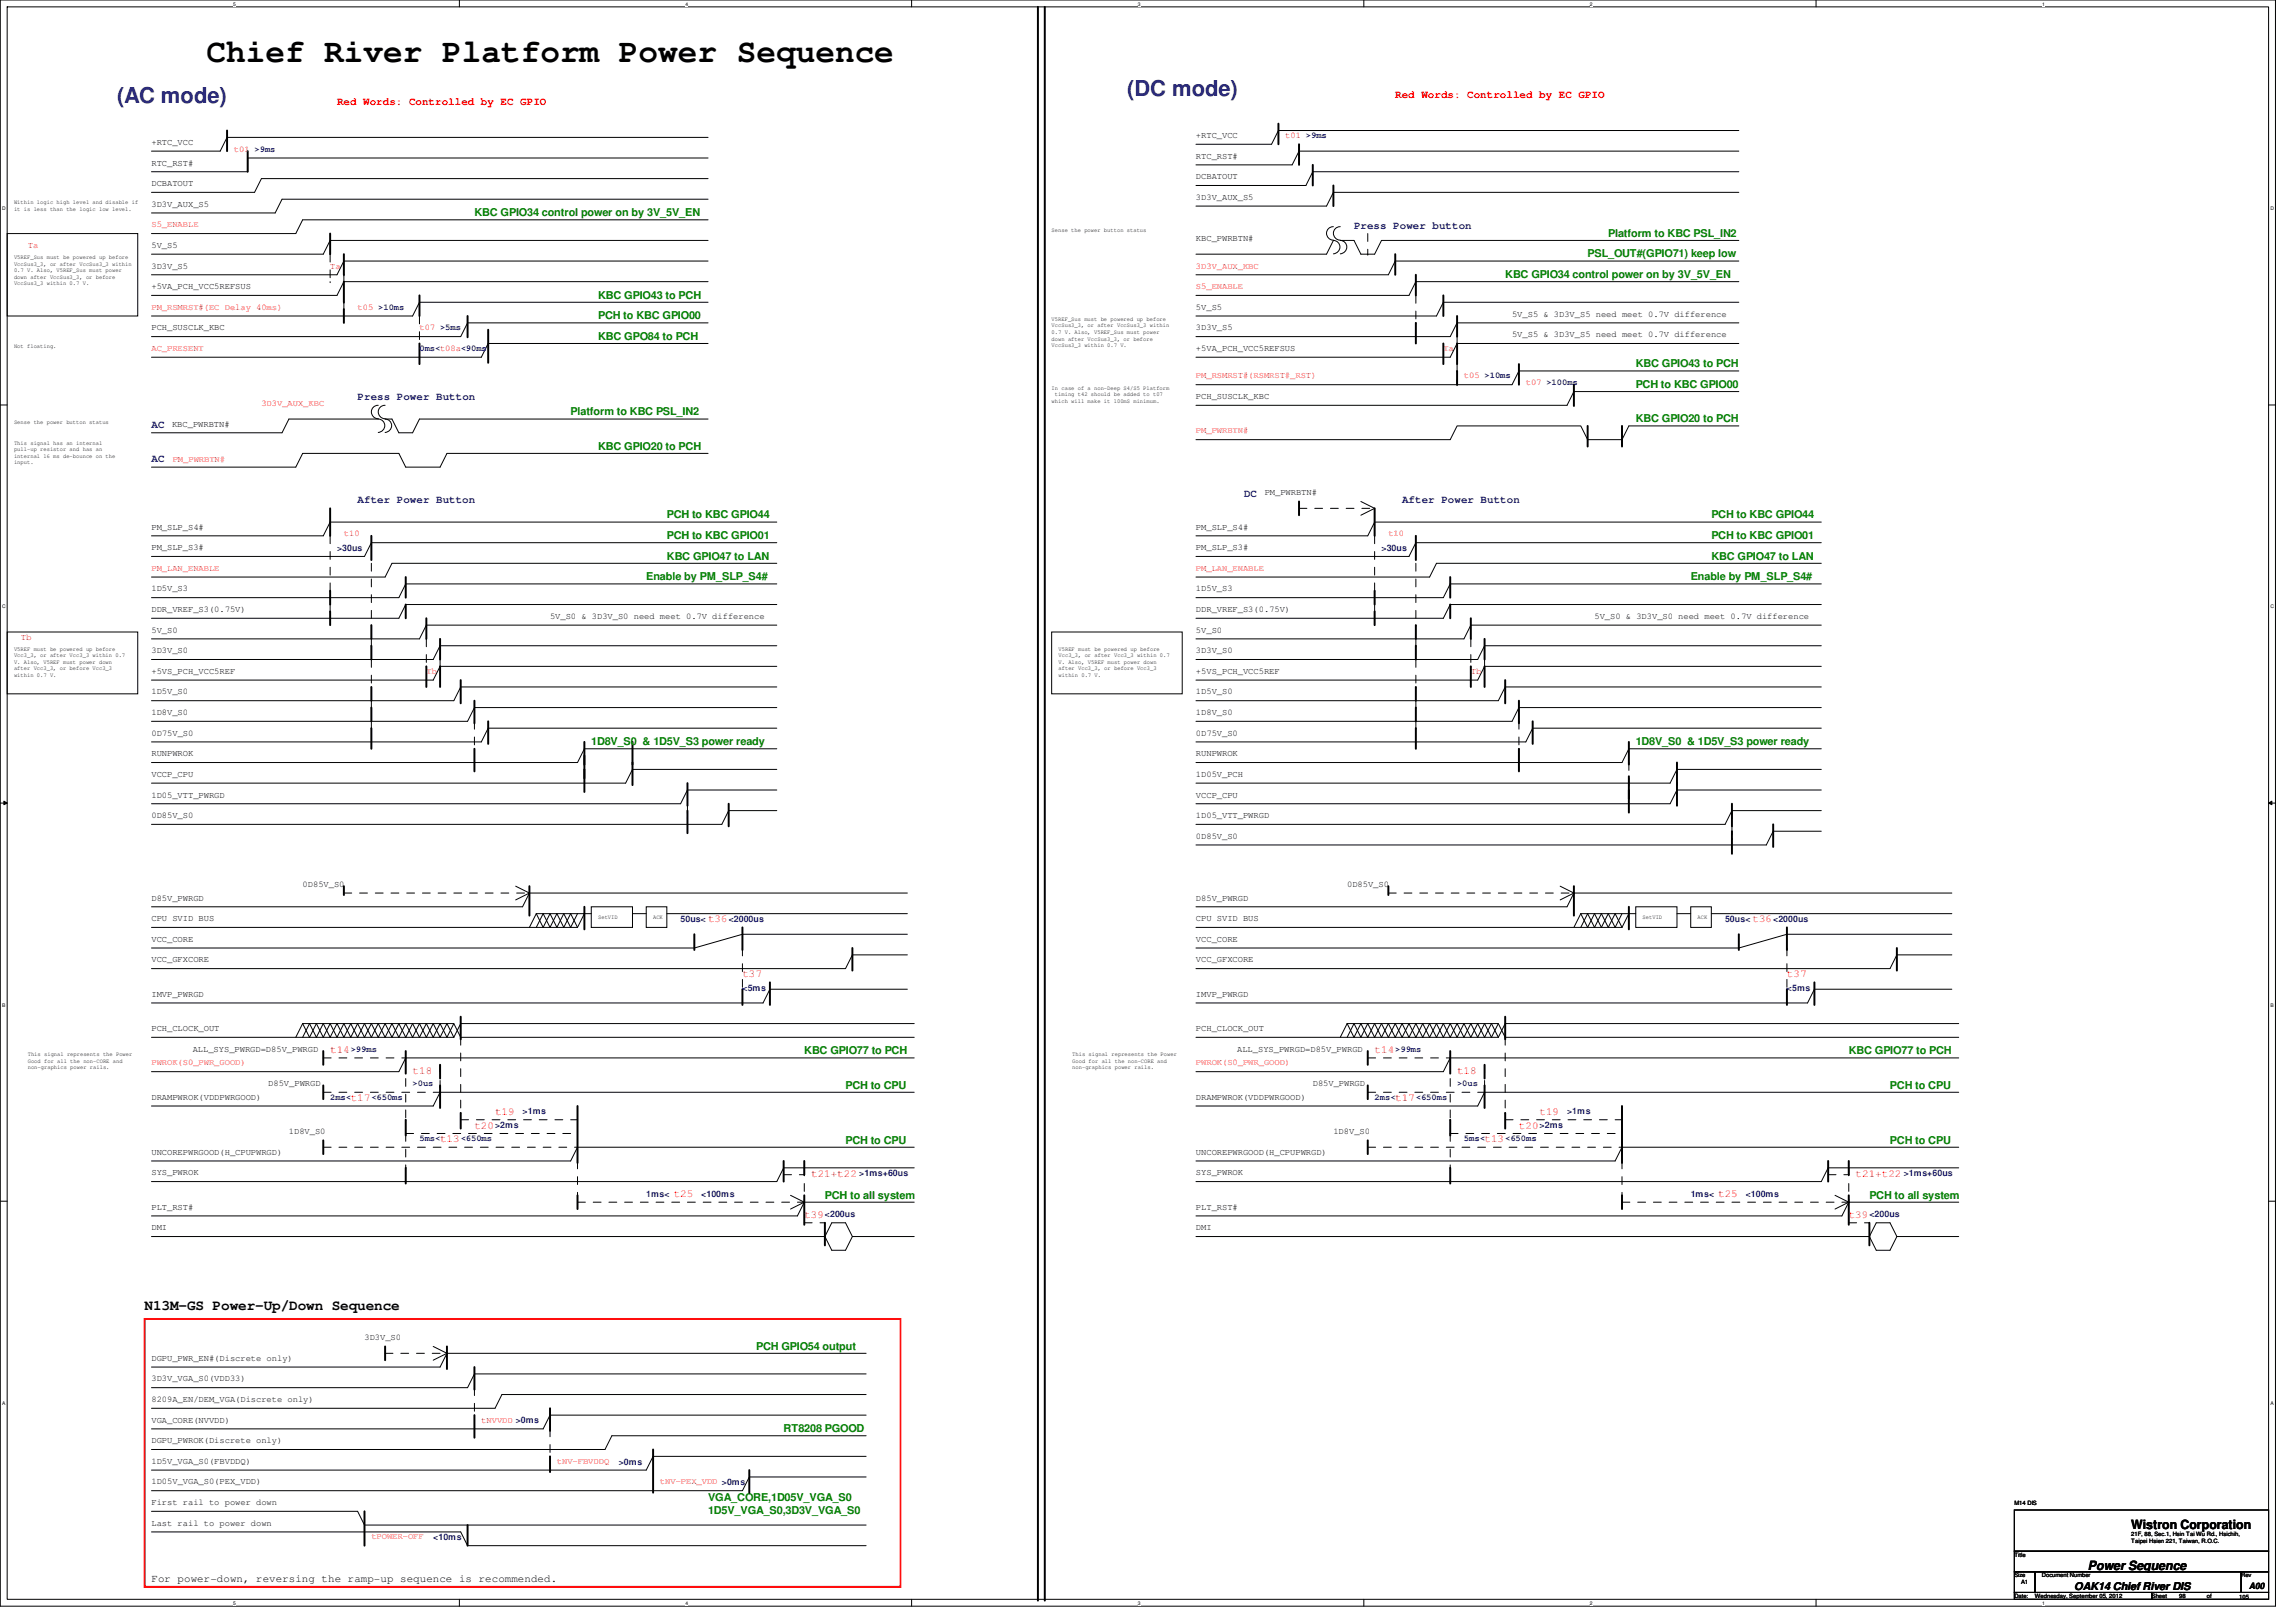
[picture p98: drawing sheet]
<svg xmlns="http://www.w3.org/2000/svg" width="297mm" height="210mm" viewBox="0 0 297 210" stroke-linecap="round" stroke-linejoin="round" font-family="sans-serif">
<defs><g id="words">
<text font-size="4.2" x="26.7" y="8">Chief River Platform Power Sequence</text>
<g font-size="2.8" fill="#00f">
<text x="15.2" y="13.3">(AC mode)</text>
<text x="145.8" y="12.4">(DC mode)</text>
</g>
<text font-size="1.9" x="18.7" y="169.6">N13M-GS Power-Up/Down Sequence</text>
<g font-size="1.7">
<text x="275.7" y="197.8">Wistron Corporation</text>
<text x="270.1" y="203.2">Power Sequence</text>
</g>
<g font-size="1.4" fill="#f00">
<text x="43.6" y="13.6">Red Words: Controlled by EC GPIO</text>
<text x="180.5" y="12.7">Red Words: Controlled by EC GPIO</text>
<text x="91.6" y="119.4">t36</text>
<text x="226.7" y="119.4">t36</text>
<text x="96.1" y="126.5">t37</text>
<text x="231.2" y="126.5">t37</text>
<text x="42.7" y="136.3">t14</text>
<text x="177.8" y="136.3">t14</text>
<text x="45.4" y="142.5">t17</text>
<text x="53.4" y="138.9">t18</text>
<text x="180.5" y="142.5">t17</text>
<text x="188.5" y="138.9">t18</text>
<text x="56.9" y="147.8">t13</text>
<text x="61.4" y="146">t20</text>
<text x="64" y="144.3">t19</text>
<text x="192.1" y="147.8">t13</text>
<text x="196.5" y="146">t20</text>
<text x="199.2" y="144.3">t19</text>
<text x="87.2" y="154.9">t25</text>
<text x="104.9" y="152.3">t21+t22</text>
<text x="222.3" y="154.9">t25</text>
<text x="240.1" y="152.3">t21+t22</text>
<text x="104.1" y="157.6">t39</text>
<text x="239.2" y="157.6">t39</text>
</g>
<g font-size="1.4" fill="#008000">
<text x="61.4" y="28">KBC GPIO34 control power on by 3V_5V_EN</text>
<text x="194.7" y="36">KBC GPIO34 control power on by 3V_5V_EN</text>
<text x="205.4" y="33.3">PSL_OUT#(GPIO71) keep low</text>
<text x="208.1" y="30.6">Platform to KBC PSL_IN2</text>
<text x="77.4" y="41.3">PCH to KBC GPIO00</text>
<text x="77.4" y="38.7">KBC GPIO43 to PCH</text>
<text x="77.4" y="44">KBC GPO84 to PCH</text>
<text x="211.6" y="47.5">KBC GPIO43 to PCH</text>
<text x="73.8" y="53.8">Platform to KBC PSL_IN2</text>
<text x="211.6" y="50.2">PCH to KBC GPIO00</text>
<text x="77.4" y="58.2">KBC GPIO20 to PCH</text>
<text x="211.6" y="54.7">KBC GPIO20 to PCH</text>
<text x="86.3" y="69.8">PCH to KBC GPIO01</text>
<text x="86.3" y="67.1">PCH to KBC GPIO44</text>
<text x="221.4" y="69.8">PCH to KBC GPIO01</text>
<text x="221.4" y="67.1">PCH to KBC GPIO44</text>
<text x="83.6" y="75.1">Enable by PM_SLP_S4#</text>
<text x="86.3" y="72.4">KBC GPIO47 to LAN</text>
<text x="218.7" y="75.1">Enable by PM_SLP_S4#</text>
<text x="221.4" y="72.4">KBC GPIO47 to LAN</text>
<text x="76.5" y="96.4">1D8V_S0 &amp; 1D5V_S3 power ready</text>
<text x="211.6" y="96.4">1D8V_S0 &amp; 1D5V_S3 power ready</text>
<text x="104.1" y="136.4">KBC GPIO77 to PCH</text>
<text x="239.2" y="136.4">KBC GPIO77 to PCH</text>
<text x="109.4" y="140.9">PCH to CPU</text>
<text x="244.5" y="140.9">PCH to CPU</text>
<text x="109.4" y="148">PCH to CPU</text>
<text x="244.5" y="148">PCH to CPU</text>
<text x="106.7" y="155.1">PCH to all system</text>
<text x="241.8" y="155.1">PCH to all system</text>
<text x="97.8" y="174.7">PCH GPIO54 output</text>
<text x="101.4" y="185.3">RT8208 PGOOD</text>
<text x="91.6" y="194.2">VGA_CORE,1D05V_VGA_S0</text>
<text x="91.6" y="195.9">1D5V_VGA_S0,3D3V_VGA_S0</text>
</g>
<g font-size="1.4" fill="#00f">
<text x="175.2" y="29.6">Press Power button</text>
<text x="46.3" y="51.8">Press Power Button</text>
<text x="19.6" y="59.8">AC</text>
<text x="19.6" y="55.4">AC</text>
<text x="46.3" y="65.2">After Power Button</text>
<text x="160.9" y="64.3">DC</text>
<text x="181.4" y="65.2">After Power Button</text>
</g>
<g font-size="1.4">
<text x="19.6" y="204.7">For power-down, reversing the ramp-up sequence is recommended.</text>
<text x="268.3" y="205.7">OAK14 Chief River DIS</text>
</g>
<g font-size="1.1">
<text x="154.7" y="17.9">+RTC_VCC</text>
<text x="19.6" y="21.4">RTC_RST#</text>
<text x="19.6" y="18.8">+RTC_VCC</text>
<text x="154.7" y="23.2">DCBATOUT</text>
<text x="154.7" y="20.5">RTC_RST#</text>
<text x="19.6" y="26.8">3D3V_AUX_S5</text>
<text x="19.6" y="24.1">DCBATOUT</text>
<text x="154.7" y="25.9">3D3V_AUX_S5</text>
<text x="19.6" y="32.1">5V_S5</text>
<text x="19.6" y="34.8">3D3V_S5</text>
<text x="154.7" y="31.2">KBC_PWRBTN#</text>
<text x="19.6" y="37.4">+5VA_PCH_VCC5REFSUS</text>
<text x="154.7" y="40.1">5V_S5</text>
<text x="195.6" y="41">5V_S5 &amp; 3D3V_S5 need meet 0.7V difference</text>
<text x="19.6" y="42.8">PCH_SUSCLK_KBC</text>
<text x="154.7" y="45.4">+5VA_PCH_VCC5REFSUS</text>
<text x="154.7" y="42.8">3D3V_S5</text>
<text x="195.6" y="43.6">5V_S5 &amp; 3D3V_S5 need meet 0.7V difference</text>
<text x="154.7" y="51.6">PCH_SUSCLK_KBC</text>
<text x="22.3" y="55.2">KBC_PWRBTN#</text>
<text x="163.6" y="64.1">PM_PWRBTN#</text>
<text x="19.6" y="68.5">PM_SLP_S4#</text>
<text x="19.6" y="71.2">PM_SLP_S3#</text>
<text x="154.7" y="68.5">PM_SLP_S4#</text>
<text x="154.7" y="71.2">PM_SLP_S3#</text>
<text x="19.6" y="76.5">1D5V_S3</text>
<text x="154.7" y="76.5">1D5V_S3</text>
<text x="19.6" y="81.9">5V_S0</text>
<text x="19.6" y="79.2">DDR_VREF_S3(0.75V)</text>
<text x="71.2" y="80.1">5V_S0 &amp; 3D3V_S0 need meet 0.7V difference</text>
<text x="154.7" y="81.9">5V_S0</text>
<text x="154.7" y="79.2">DDR_VREF_S3(0.75V)</text>
<text x="206.3" y="80.1">5V_S0 &amp; 3D3V_S0 need meet 0.7V difference</text>
<text x="19.6" y="84.5">3D3V_S0</text>
<text x="19.6" y="89.9">1D5V_S0</text>
<text x="19.6" y="87.2">+5VS_PCH_VCC5REF</text>
<text x="154.7" y="84.5">3D3V_S0</text>
<text x="154.7" y="89.9">1D5V_S0</text>
<text x="154.7" y="87.2">+5VS_PCH_VCC5REF</text>
<text x="19.6" y="92.5">1D8V_S0</text>
<text x="19.6" y="95.2">0D75V_S0</text>
<text x="154.7" y="92.5">1D8V_S0</text>
<text x="154.7" y="95.2">0D75V_S0</text>
<text x="19.6" y="97.9">RUNPWROK</text>
<text x="19.6" y="100.5">VCCP_CPU</text>
<text x="154.7" y="100.5">1D05V_PCH</text>
<text x="154.7" y="97.9">RUNPWROK</text>
<text x="19.6" y="105.9">0D85V_S0</text>
<text x="19.6" y="103.2">1D05_VTT_PWRGD</text>
<text x="154.7" y="105.9">1D05_VTT_PWRGD</text>
<text x="154.7" y="103.2">VCCP_CPU</text>
<text x="154.7" y="108.5">0D85V_S0</text>
<text x="19.6" y="116.5">D85V_PWRGD</text>
<text x="19.6" y="119.2">CPU SVID BUS</text>
<text x="39.2" y="114.8">0D85V_S0</text>
<text x="154.7" y="116.5">D85V_PWRGD</text>
<text x="154.7" y="119.2">CPU SVID BUS</text>
<text x="174.3" y="114.8">0D85V_S0</text>
<text x="19.6" y="121.9">VCC_CORE</text>
<text x="19.6" y="124.5">VCC_GFXCORE</text>
<text x="154.7" y="121.9">VCC_CORE</text>
<text x="154.7" y="124.5">VCC_GFXCORE</text>
<text x="19.6" y="129">IMVP_PWRGD</text>
<text x="154.7" y="129">IMVP_PWRGD</text>
<text x="19.6" y="133.4">PCH_CLOCK_OUT</text>
<text x="24.9" y="136.1">ALL_SYS_PWRGD=D85V_PWRGD</text>
<text x="154.7" y="133.4">PCH_CLOCK_OUT</text>
<text x="160.1" y="136.1">ALL_SYS_PWRGD=D85V_PWRGD</text>
<text x="19.6" y="142.3">DRAMPWROK(VDDPWRGOOD)</text>
<text x="34.7" y="140.5">D85V_PWRGD</text>
<text x="154.7" y="142.3">DRAMPWROK(VDDPWRGOOD)</text>
<text x="169.8" y="140.5">D85V_PWRGD</text>
<text x="19.6" y="149.4">UNCOREPWRGOOD(H_CPUPWRGD)</text>
<text x="37.4" y="146.8">1D8V_S0</text>
<text x="154.7" y="149.4">UNCOREPWRGOOD(H_CPUPWRGD)</text>
<text x="172.5" y="146.8">1D8V_S0</text>
<text x="19.6" y="152.1">SYS_PWROK</text>
<text x="154.7" y="152.1">SYS_PWROK</text>
<text x="19.6" y="159.2">DMI</text>
<text x="19.6" y="156.5">PLT_RST#</text>
<text x="154.7" y="159.2">DMI</text>
<text x="154.7" y="156.5">PLT_RST#</text>
<text x="47.2" y="173.4">3D3V_S0</text>
<text x="19.6" y="176.1">DGPU_PWR_EN#(Discrete only)</text>
<text x="19.6" y="178.8">3D3V_VGA_S0(VDD33)</text>
<text x="19.6" y="181.4">8209A_EN/DEM_VGA(Discrete only)</text>
<text x="19.6" y="184.1">VGA_CORE(NVVDD)</text>
<text x="19.6" y="186.8">DGPU_PWROK(Discrete only)</text>
<text x="19.6" y="189.4">1D5V_VGA_S0(FBVDDQ)</text>
<text x="19.6" y="194.8">First rail to power down</text>
<text x="19.6" y="197.4">Last rail to power down</text>
<text x="19.6" y="192.1">1D05V_VGA_S0(PEX_VDD)</text>
<text x="291" y="205.6">A00</text>
</g>
<g font-size="1.1" fill="#f00">
<text x="166.3" y="17.9">t01 &gt;9ms</text>
<text x="30.3" y="19.6">t01</text>
<text x="19.6" y="29.4">S5_ENABLE</text>
<text x="3.6" y="32.1">Ta</text>
<text x="42.7" y="34.8">Ta</text>
<text x="154.7" y="34.8">3D3V_AUX_KBC</text>
<text x="19.6" y="40.1">PM_RSMRST#(EC Delay 40ms)</text>
<text x="46.3" y="40.1">t05 &gt;10ms</text>
<text x="154.7" y="37.4">S5_ENABLE</text>
<text x="19.6" y="45.4">AC_PRESENT</text>
<text x="54.3" y="42.8">t07 &gt;5ms</text>
<text x="186.7" y="45.4">Ta</text>
<text x="33.8" y="52.5">3D3V_AUX_KBC</text>
<text x="154.7" y="49">PM_RSMRST#(RSMRST#_RST)</text>
<text x="189.4" y="49">t05 &gt;10ms</text>
<text x="197.4" y="49.9">t07 &gt;100ms</text>
<text x="22.3" y="59.7">PM_PWRBTN#</text>
<text x="154.7" y="56.1">PM_PWRBTN#</text>
<text x="44.5" y="69.4">t10</text>
<text x="179.6" y="69.4">t10</text>
<text x="19.6" y="73.9">PM_LAN_ENABLE</text>
<text x="154.7" y="73.9">PM_LAN_ENABLE</text>
<text x="2.7" y="82.8">Tb</text>
<text x="55.2" y="87.2">Tb</text>
<text x="190.3" y="87.2">Tb</text>
<text x="19.6" y="137.9">PWROK(S0_PWR_GOOD)</text>
<text x="154.7" y="137.9">PWROK(S0_PWR_GOOD)</text>
<text x="62.3" y="184.1">tNVVDD &gt;0ms</text>
<text x="72" y="189.4">tNV-FBVDDQ</text>
<text x="85.4" y="192.1">tNV-PEX_VDD &gt;0ms</text>
<text x="48" y="199.2">tPOWER-OFF</text>
</g>
<g font-size="1.1" fill="#00f">
<text x="32.9" y="19.6">&gt;9ms</text>
<text x="54.3" y="45.4">0ms&lt;t08a&lt;90ms</text>
<text x="43.6" y="71.3">&gt;30us</text>
<text x="178.7" y="71.3">&gt;30us</text>
<text x="88" y="119.3">50us&lt;</text>
<text x="94.3" y="119.3">&lt;2000us</text>
<text x="223.2" y="119.3">50us&lt;</text>
<text x="229.4" y="119.3">&lt;2000us</text>
<text x="96.1" y="128.2">&lt;5ms</text>
<text x="231.2" y="128.2">&lt;5ms</text>
<text x="45.4" y="136.1">&gt;99ms</text>
<text x="180.5" y="136.1">&gt;99ms</text>
<text x="42.7" y="142.3">2ms&lt;</text>
<text x="48" y="142.3">&lt;650ms</text>
<text x="53.4" y="140.5">&gt;0us</text>
<text x="177.8" y="142.3">2ms&lt;</text>
<text x="183.2" y="142.3">&lt;650ms</text>
<text x="188.5" y="140.5">&gt;0us</text>
<text x="54.3" y="147.7">5ms&lt;</text>
<text x="59.6" y="147.7">&lt;650ms</text>
<text x="64" y="146">&gt;2ms</text>
<text x="67.6" y="144.2">&gt;1ms</text>
<text x="189.4" y="147.7">5ms&lt;</text>
<text x="194.7" y="147.7">&lt;650ms</text>
<text x="199.2" y="146">&gt;2ms</text>
<text x="202.7" y="144.2">&gt;1ms</text>
<text x="83.6" y="154.9">1ms&lt;</text>
<text x="90.7" y="154.9">&lt;100ms</text>
<text x="111.2" y="152.2">&gt;1ms+60us</text>
<text x="218.7" y="154.9">1ms&lt;</text>
<text x="225.8" y="154.9">&lt;100ms</text>
<text x="246.3" y="152.2">&gt;1ms+60us</text>
<text x="106.7" y="157.5">&lt;200us</text>
<text x="241.8" y="157.5">&lt;200us</text>
<text x="80" y="189.5">&gt;0ms</text>
<text x="56" y="199.3">&lt;10ms</text>
</g>
<g font-size=".8">
<text x="1.8" y="26.4">Within logic high level and disable if</text>
<text x="1.8" y="27.3">it is less than the logic low level.</text>
<text x="136.1" y="30">Sense the power button status</text>
<text x="1.8" y="33.5">V5REF_Sus must be powered up before</text>
<text x="1.8" y="34.4">VccSus3_3, or after VccSus3_3 within</text>
<text x="1.8" y="35.2">0.7 V. Also, V5REF_Sus must power</text>
<text x="1.8" y="36.1">down after VccSus3_3, or before</text>
<text x="1.8" y="36.9">VccSus3_3 within 0.7 V.</text>
<text x="136.1" y="41.5">V5REF_Sus must be powered up before</text>
<text x="1.8" y="45.1">Not floating.</text>
<text x="136.1" y="42.4">VccSus3_3, or after VccSus3_3 within</text>
<text x="136.1" y="43.2">0.7 V. Also, V5REF_Sus must power</text>
<text x="136.1" y="44.1">down after VccSus3_3, or before</text>
<text x="136.1" y="44.9">VccSus3_3 within 0.7 V.</text>
<text x="136.1" y="50.4">In case of a non-Deep S4/S5 Platform</text>
<text x="136.1" y="52.1">which will make it 100mS minimum.</text>
<text x="136.5" y="51.3">timing t42 should be added to t07</text>
<text x="1.8" y="57.5">This signal has an internal</text>
<text x="1.8" y="58.4">pull-up resistor and has an</text>
<text x="1.8" y="59.2">internal 16 ms de-bounce on the</text>
<text x="1.8" y="54.9">Sense the power button status</text>
<text x="1.8" y="60.1">input.</text>
<text x="1.8" y="84.2">V5REF must be powered up before</text>
<text x="1.8" y="85">Vcc3_3, or after Vcc3_3 within 0.7</text>
<text x="1.8" y="85.9">V. Also, V5REF must power down</text>
<text x="1.8" y="86.7">after Vcc3_3, or before Vcc3_3</text>
<text x="1.8" y="87.6">within 0.7 V.</text>
<text x="136.9" y="84.2">V5REF must be powered up before</text>
<text x="136.9" y="85">Vcc3_3, or after Vcc3_3 within 0.7</text>
<text x="136.9" y="85.9">V. Also, V5REF must power down</text>
<text x="136.9" y="86.7">after Vcc3_3, or before Vcc3_3</text>
<text x="136.9" y="87.6">within 0.7 V.</text>
<text x="77.4" y="118.9">SetVID</text>
<text x="84.5" y="118.9">ACK</text>
<text x="212.5" y="118.9">SetVID</text>
<text x="219.6" y="118.9">ACK</text>
<text x="3.6" y="136.7">This signal represents the Power</text>
<text x="3.6" y="137.5">Good for all the non-CORE and</text>
<text x="138.7" y="136.7">This signal represents the Power</text>
<text x="138.7" y="137.5">Good for all the non-CORE and</text>
<text x="3.6" y="138.3">non-graphics power rails.</text>
<text x="138.7" y="138.3">non-graphics power rails.</text>
<text x="260.6" y="194.8">M14 DIS</text>
<text x="260.6" y="201.5">Title</text>
<text x="275.7" y="198.8">21F, 88, Sec.1, Hsin Tai Wu Rd., Hsichih,</text>
<text x="275.7" y="199.7">Taipei Hsien 221, Taiwan, R.O.C.</text>
<text x="260.6" y="204.1">Size</text>
<text x="260.6" y="206.8">Date:</text>
<text x="261.5" y="205">A1</text>
<text x="263.3" y="206.8">Wednesday, September 05, 2012</text>
<text x="264.2" y="204.1">Document Number</text>
<text x="278.4" y="206.8">Sheet</text>
<text x="281.9" y="206.8">98</text>
<text x="285.5" y="206.8">of</text>
<text x="289.7" y="206.9">105</text>
<text x="289.9" y="204.1">Rev</text>
</g>
<g font-size=".6">
<text x="30.2" y=".7">5</text>
<text x="88.7" y=".7">4</text>
<text x="147.2" y=".7">3</text>
<text x="205.7" y=".7">2</text>
<text x="264.2" y=".7">1</text>
<text x=".3" y="27.2">D</text>
<text x="293.7" y="27.2">D</text>
<text x=".3" y="78.7">C</text>
<text x="293.7" y="78.7">C</text>
<text x=".3" y="130.3">B</text>
<text x="293.7" y="130.3">B</text>
<text x=".3" y="181.8">A</text>
<text x="293.7" y="181.8">A</text>
<text x="30.2" y="207.7">5</text>
<text x="88.7" y="207.7">4</text>
<text x="147.2" y="207.7">3</text>
<text x="205.7" y="207.7">2</text>
<text x="264.2" y="207.7">1</text>
</g>
</g></defs>
<path d="M0 0h294.4v207.9h-294.4zM.9 .9h292.6v206.1h-292.6z" fill="none" stroke="#000" stroke-width=".13"/>
<g fill="#fff">
<path d="M30.2 .1h.3v.7h-.3z"/>
<path d="M30.2 207.1h.3v.7h-.3z"/>
</g>
<path d="M59.4 0v.9M59.4 207v.9" fill="none" stroke="#000" stroke-width=".13"/>
<g fill="#fff">
<path d="M88.7 .1h.3v.7h-.3z"/>
<path d="M88.7 207.1h.3v.7h-.3z"/>
</g>
<path d="M117.9 0v.9M117.9 207v.9" fill="none" stroke="#000" stroke-width=".13"/>
<g fill="#fff">
<path d="M147.2 .1h.3v.7h-.3z"/>
<path d="M147.2 207.1h.3v.7h-.3z"/>
</g>
<path d="M176.4 0v.9M176.4 207v.9" fill="none" stroke="#000" stroke-width=".13"/>
<g fill="#fff">
<path d="M205.7 .1h.3v.7h-.3z"/>
<path d="M205.7 207.1h.3v.7h-.3z"/>
</g>
<path d="M234.9 0v.9M234.9 207v.9" fill="none" stroke="#000" stroke-width=".13"/>
<g fill="#fff">
<path d="M264.2 .1h.3v.7h-.3z"/>
<path d="M264.2 207.1h.3v.7h-.3z"/>
<path d="M.3 26.6h.5v.7h-.5z"/>
<path d="M293.7 26.6h.5v.7h-.5z"/>
<path d="M.3 78.1h.5v.8h-.5z"/>
<path d="M293.7 78.1h.5v.8h-.5z"/>
</g>
<path d="M0 52.4h.9M293.5 52.4h.9" fill="none" stroke="#000" stroke-width=".13"/>
<g fill="#fff">
<path d="M.3 129.7h.4v.7h-.4z"/>
<path d="M293.7 129.7h.5v.7h-.5z"/>
</g>
<path d="M0 103.9h.9M.5 103.7l.4 .2-.4 .2zM293.5 103.9h.9M293.5 103.9l.4-.2v.4z" fill="none" stroke="#000" stroke-width=".13"/>
<path d="M.5 103.7l.4 .2-.4 .2zM293.5 103.9l.4-.2v.4z" fill="#000"/>
<g fill="#fff">
<path d="M.3 181.2h.4v.7h-.4z"/>
<path d="M293.7 181.2h.4v.7h-.4z"/>
</g>
<g fill="none" stroke="#000" stroke-width=".13">
<path d="M91.6 17.8h-62.2l-.9 1.8h-8.9M225 19.6h-56.9l-.9 1.7h-12.5M225 16.9h-59.6l-.9 1.8h-9.8M.9 30.2h16.9v10.7h-16.9zM91.6 23.1h-57.8l-.9 1.8h-13.3M91.6 31.1h-48.9l-.9 1.8h-22.2M91.6 28.4h-52.4l-.9 1.8h-18.7M91.6 39.1h-37.3l-.9 1.8h-33.8M91.6 25.8h-55.1l-.9 1.8h-16M91.6 20.4h-59.6v1.8h-12.4M91.6 33.8h-47.1l-.9 1.8h-24M91.6 36.4h-47.1l-.9 1.8h-24"/>
<path d="M172.5 32.9a.87 .87 0 0 0 .9-.9 .87 .87 0 0 0-.9-.9l-.9 1.8h-16.9M172.5 29.3a.87 .87 0 0 0-.9 .9 .87 .87 0 0 0 .9 .9M173.4 29.3a.87 .87 0 0 0-.9 .9 .87 .87 0 0 0 .9 .9M225 24.9h-52.5l-.9 1.8h-16.9M225 22.2h-55.2l-.9 1.8h-14.2M225 36.4h-41.8l-.9 1.8h-27.6M225 39.1h-38.3l-.9 1.8h-31.1M225 31.1h-46.3l-.9 1.8h-1.7l-.9-1.8h-1.8a.87 .87 0 0 1 .8 .9 .87 .87 0 0 1-.8 .9M225 33.8h-44.5l-.9 1.8h-24.9M48.9 56a.87 .87 0 0 0 .9-.9 .87 .87 0 0 0-.9-.9h-11.5l-.9 1.8h-16.9M48.9 52.5a.87 .87 0 0 0-.9 .8 .87 .87 0 0 0 .9 .9M49.8 52.5a.87 .87 0 0 0-.9 .8 .87 .87 0 0 0 .9 .9"/>
<path d="M91.6 54.2h-37.3l-.9 1.8h-1.8l-.9-1.8h-.9a.87 .87 0 0 1 .9 .9 .87 .87 0 0 1-.9 .9M91.6 58.7h-33.8l-.9 1.8h-4.4l-.9-1.8h-12.4l-.9 1.8h-18.7M91.6 44.4h-28.4l-.9 1.8h-42.7M91.6 41.8h-31.1l-.9 1.8h-40M225 41.8h-36.5l-.9 1.8h-32.9M225 55.1h-14.3l-.9 1.8h-4.4l-.9-1.8h-16l-.9 1.8h-32.9M225 50.7h-21.4l-.9 1.8h-48M225 44.4h-36.5l-.9 1.8h-32.9M225 48h-28.5l-.9 1.8h-40.9M100.5 67.6h-57.8l-.9 1.7h-22.2M100.5 70.2h-52.5l-.8 1.8h-27.6M100.5 75.6h-48l-.9 1.7h-32"/>
<path d="M100.5 78.2h-48l-.9 1.8h-32M100.5 72.9h-49.8l-.9 1.8h-30.2M176.1 64.9l1.7 .9-1.7 .9M235.6 72.9h-49.8l-.8 1.8h-30.3M235.6 70.2h-52.4l-.9 1.8h-27.6M235.6 67.6h-57.8l-.9 1.7h-22.2M235.6 75.6h-48l-.9 1.7h-32M235.6 78.2h-48l-.9 1.8h-32M.9 81.8h16.9v8h-16.9zM100.5 91.6h-39.1l-.9 1.7h-40.9M100.5 80.9h-45.3l-.9 1.8h-34.7M100.5 88.9h-40.9l-.9 1.8h-39.1"/>
<path d="M100.5 99.6h-18.7l-.9 1.7h-61.3M100.5 96.9h-24.9l-.9 1.8h-55.1M100.5 94.2h-37.3l-.9 1.8h-42.7M100.5 83.6h-43.6l-.9 1.7h-36.4M100.5 86.2h-43.6l-.9 1.8h-36.4M136.1 81.8h16.8v8h-16.8zM235.6 96.9h-24.9l-.9 1.8h-55.1M235.6 88.9h-40.9l-.9 1.8h-39.1M235.6 99.6h-18.6l-.9 1.7h-61.4M235.6 83.6h-43.5l-.9 1.7h-36.5M235.6 86.2h-43.5l-.9 1.8h-36.5M235.6 94.2h-37.3l-.9 1.8h-42.7"/>
<path d="M235.6 80.9h-45.3l-.9 1.8h-34.7M235.6 91.6h-39.1l-.9 1.7h-40.9M66.7 114.7l1.8 .9M68.5 115.6l-.9 1.7h-48M68.5 115.6h48.9M68.5 115.6l-1.8 .9M69.4 118.2l.9 1.8 .9-1.8 .8 1.8 .9-1.8 .9 1.8 .9-1.8M69.4 118.2l-.9 1.8M69.4 118.2h7.1M75.6 118.2l-.9 1.8M76.5 117.3h5.3v2.7h-5.3zM81.8 118.2h1.8"/>
<path d="M83.6 117.3h2.7v2.7h-2.7zM86.3 118.2h31.1M100.5 102.2h-11.6l-.9 1.8h-68.4M100.5 104.9h-6.2l-.9 1.8h-73.8M201.8 114.7l1.8 .9M203.6 115.6l-.9 1.7h-48M203.6 115.6h48.9M203.6 115.6l-1.8 .9M204.5 118.2l.9 1.8 .9-1.8 .9 1.8 .9-1.8 .9 1.8 .8-1.8M204.5 118.2l-.9 1.8M204.5 118.2h7.1M210.7 118.2l-.9 1.8"/>
<path d="M211.6 117.3h5.4v2.7h-5.4zM217 118.2h1.7M218.7 117.3h2.7v2.7h-2.7zM221.4 118.2h31.1M235.6 102.2h-18.6l-.9 1.8h-61.4M235.6 107.6h-6.2l-.9 1.7h-73.8M235.6 104.9h-11.5l-.9 1.8h-68.5M19.6 134.2h39.1M19.6 120h55.1M39.2 132.5l.8 1.7 .9-1.7 .9 1.7 .9-1.7 .9 1.7 .9-1.7 .9 1.7 .9-1.7 .9 1.7 .8-1.7 .9 1.7 .9-1.7 .9 1.7 .9-1.7 .9 1.7 .9-1.7 .9 1.7 .9-1.7 .8 1.7 .9-1.7 .9 1.7 .9-1.7M39.2 134.2l.8-1.7 .9 1.7 .9-1.7 .9 1.7 .9-1.7 .9 1.7 .9-1.7 .9 1.7 .9-1.7 .8 1.7 .9-1.7 .9 1.7 .9-1.7 .9 1.7 .9-1.7 .9 1.7 .9-1.7 .9 1.7 .8-1.7 .9 1.7 .9-1.7 .9 1.7M39.2 132.5l-.9 1.7"/>
<path d="M39.2 132.5h19.5l.9 1.7h58.7M69.4 120l.9-1.8 .9 1.8 .8-1.8 .9 1.8 .9-1.8 .9 1.8M117.4 123.6h-7.1l-.9 1.7h-89.8M117.4 128h-17.8l-.9 1.8h-79.1M117.4 120.9h-21.3l-6.3 1.8h-70.2M118.3 136.9h-65.8l-.9 1.8h-32M118.3 132.5h-58.7l-.9 1.7M154.7 134.2h39.1M154.7 120h55.1M174.3 132.5l-.9 1.7M174.3 132.5l.9 1.7 .9-1.7 .8 1.7 .9-1.7 .9 1.7 .9-1.7 .9 1.7 .9-1.7 .9 1.7 .9-1.7 .9 1.7 .9-1.7 .8 1.7 .9-1.7 .9 1.7 .9-1.7 .9 1.7 .9-1.7 .9 1.7 .9-1.7 .9 1.7 .8-1.7M174.3 132.5h19.5l.9 1.7h58.7"/>
<path d="M174.3 134.2l.9-1.7 .9 1.7 .8-1.7 .9 1.7 .9-1.7 .9 1.7 .9-1.7 .9 1.7 .9-1.7 .9 1.7 .9-1.7 .9 1.7 .8-1.7 .9 1.7 .9-1.7 .9 1.7 .9-1.7 .9 1.7 .9-1.7 .9 1.7 .9-1.7 .8 1.7M204.5 120l.9-1.8 .9 1.8 .9-1.8 .9 1.8 .9-1.8 .8 1.8M252.5 120.9h-21.3l-6.2 1.8h-70.3M252.5 123.6h-7.1l-.9 1.7h-89.8M252.5 128h-17.8l-.9 1.8h-79.1M253.4 132.5h-58.7l-.9 1.7M253.4 136.9h-65.8l-.9 1.8h-32M0 155.4h.9M102.3 154.7l1.8 .9M104.1 155.6l-.9 1.8h-83.6M104.1 155.6h14.2M104.1 155.6l-1.8 .9"/>
<path d="M107.6 158.2h1.8l.9 1.8-.9 1.8h-1.8l-.9-1.8zM118.3 151.1h-16.9l-.9 1.8h-80.9M118.3 148.5h-43.6l-.9 1.7h-54.2M118.3 141.4h-61.4l-.9 1.7h-36.4M237.4 154.7l1.8 .9M239.2 155.6l-.9 1.8h-83.6M239.2 155.6h14.2M239.2 155.6l-1.8 .9M242.7 158.2h1.8l.9 1.8-.9 1.8h-1.8l-.9-1.8zM253.4 141.4h-61.3l-.9 1.7h-36.5M253.4 151.1h-16.9l-.9 1.8h-80.9M253.4 148.5h-43.6l-.8 1.7h-54.3"/>
<path d="M293.5 155.4h.9M19.6 160h87.1M56 174.2l1.8 .9M57.8 175.1h54.3M57.8 175.1l-1.8 .9M57.8 175.1l-.9 1.8h-37.3M110.3 160h8M112.1 177.8h-50.7l-.9 1.8h-40.9M154.7 160h87.1M245.4 160h8M19.6 195.6h26.7l.9 1.8h64.9M19.6 198.2h40l.9 1.8h51.6"/>
<path d="M112.1 183.1h-40.9l-.9 1.8h-50.7M112.1 180.5h-47.2l-.9 1.7h-44.4M112.1 188.5h-27.6l-.9 1.7h-64M112.1 185.8h-32.9l-.9 1.8h-58.7M112.1 191.1h-15.2l-.8 1.8h-76.5M260.6 195.4h32.9v5.3h-32.9zM260.6 200.7h32.9v2.7h-32.9zM260.6 203.4h2.7v2.7h-2.7zM260.6 206.1h17.8v.9h-17.8zM263.3 203.4h26.6v2.7h-26.6zM278.4 206.1h15.1v.9h-15.1zM289.9 203.4h3.6v2.7h-3.6z"/>
</g>
<g fill="none" stroke="#000" stroke-width=".13" stroke-dasharray="1 1 1 1 1 1 1 1">
<path d="M42.7 32.9v3.5M42.7 36.4h.1M44.5 39.1h.1M44.5 36.4v-.8M44.5 35.6h.1M176.9 30.2v2.7M176.9 32.9h.1M183.2 38.2v3.6M44.5 40v-.9M54.3 40.9v3.5M54.3 44.4h.1M183.2 41.8h.1"/>
<path d="M188.5 47.1v2.7M188.5 49.8h.1M188.5 43.6v.8M188.5 44.4h.1M42.7 69.3v7.2M42.7 76.5h.1M42.7 78.2v.9M42.7 79.1h.1M48 72.9v8M168.1 65.8h9.7M177.8 65.8h.1M177.8 69.3v7.2"/>
<path d="M177.8 76.5h.1M177.8 78.2v.9M177.8 79.1h.1M183.2 72.9v8M48 80.9h.1M48 85.3v3.6M48 88.9h.1M48 82.7v.9M48 83.6h.1M48 90.7v.9M48 91.6h.1M48 93.3v.9"/>
<path d="M48 94.2h.1M55.2 82.7v3.5M55.2 86.2h.1M56.9 85.3v.9M56.9 86.2h.1M61.4 93.3v3.6M61.4 96.9h.1M75.6 96v3.6M75.6 99.6h.1M183.2 80.9h.1M183.2 85.3v3.6M183.2 88.9h.1"/>
<path d="M183.2 82.7v.9M183.2 83.6h.1M183.2 90.7v.9M183.2 91.6h.1M183.2 93.3v.9M183.2 94.2h.1M190.3 82.7v3.5M190.3 86.2h.1M192.1 85.3v.9M192.1 86.2h.1M196.5 93.3v3.6M196.5 96.9h.1"/>
<path d="M210.7 98.7v3.5M44.5 115.6h24M68.5 115.6h.1M88.9 102.2v3.6M88.9 105.8h.1M179.6 115.6h24M203.6 115.6h.1M210.7 102.2h.1M224.1 104.9v3.6M224.1 108.5h.1M41.8 136.9h10.7M52.5 136.9h.1"/>
<path d="M52.5 139.6v5.3M56.9 137.8v3.6M59.6 134.2v9.8M96.1 122.7v5.3M96.1 128h.1M176.9 136.9h10.7M187.6 136.9h.1M187.6 139.6v5.3M192.1 137.8v3.6M194.7 134.2v9.8M231.2 122.7v5.3M231.2 128h.1"/>
<path d="M41.8 148.5h32.9M41.8 141.4h15.1M52.5 146.7h22.2M52.5 144.9h.1M52.5 146.7v4.4M52.5 151.1h.1M56.9 141.4h.1M59.6 144h.1M59.6 144.9h15.1M74.7 148.5h.1M74.7 146.7h.1M74.7 150.2v4.5"/>
<path d="M74.7 154.7h.1M74.7 155.6h29.4M74.7 144.9h.1M101.4 152h2.7M104.1 155.6h.1M104.1 151.1v4.5M104.1 152h.1M104.1 158.2h2.6M106.7 158.2h.1M176.9 148.5h32.9M176.9 141.4h15.2M187.6 146.7h22.2"/>
<path d="M187.6 144.9h.1M187.6 146.7v4.4M187.6 151.1h.1M192.1 141.4h.1M194.7 144h.1M194.7 144.9h15.1M209.8 148.5h.1M209.8 146.7h.1M209.8 150.2v4.5M209.8 154.7h.1M209.8 155.6h29.4M209.8 144.9h.1"/>
<path d="M236.5 152h2.7M239.2 155.6h.1M239.2 151.1v4.5M239.2 152h.1M239.2 158.2h2.6M241.8 158.2h.1M49.8 175.1h8M57.8 175.1h.1M61.4 179.6v3.5M61.4 183.1h.1M71.2 184.9v3.6M71.2 188.5h.1"/>
</g>
<g fill="none" stroke="#000" stroke-width=".25">
<path d="M29.4 16.9v2.7M32 19.6v2.6M134.3 .9v206.2M135.2 .9v206.2M165.4 16v2.7M168.1 18.7v2.6M42.7 30.2v2.7M44.5 36.4v2.7M44.5 32.9v2.7M54.3 38.2v2.7M169.8 21.3v2.7M172.5 24v2.7"/>
<path d="M180.5 32.9v2.7M183.2 35.6v2.6M186.7 38.2v2.7M44.5 40v1.8M54.3 44.4v2.7M60.5 40.9v2.7M63.2 42.7v4.2M183.2 41.8v2.6M186.7 44.4v2.7M188.5 40.9v2.7M188.5 48v1.8M188.5 44.4v2.7"/>
<path d="M196.5 47.1v2.7M203.6 49.8v2.7M205.4 55.1v2.7M209.8 55.1v2.7M42.7 65.8v3.5M42.7 79.1v1.8M42.7 76.5v1.7M48 69.3v3.2M52.5 74.7v2.6M52.5 78.2v1.8M168.1 64.9v1.8M177.8 65.8v3.5"/>
<path d="M177.8 79.1v1.8M177.8 76.5v1.7M183.2 69.3v3.2M187.6 74.7v2.6M187.6 78.2v1.8M48 91.6v1.7M48 80.9v1.8M48 83.6v1.7M48 88.9v1.8M48 94.2v2.7M55.2 80v2.7M55.2 86.2v2.7"/>
<path d="M56.9 82.7v2.6M56.9 86.2v2.7M59.6 88v3M61.4 90.7v2.9M61.4 96.9v2.9M63.2 93.3v3M75.6 96v2.9M75.6 97.8v2.9M75.6 99.6v2.9M81.8 96v2.9M81.8 98.7v2.9M183.2 91.6v1.7"/>
<path d="M183.2 80.9v1.8M183.2 83.6v1.7M183.2 88.9v1.8M183.2 94.2v2.7M190.3 80v2.7M190.3 86.2v2.7M192.1 82.7v2.6M192.1 86.2v2.7M194.7 88v3M196.5 90.7v2.9M196.5 96.9v2.9M198.3 93.3v3"/>
<path d="M210.7 96v2.9M217 98.7v2.9M44.5 114.7v1.1M68.5 114.7v3.8M75.6 117.3v3M88.9 101.3v3M88.9 104.9v2.9M94.3 104v2.9M179.6 114.7v1.1M203.6 114.7v3.8M210.7 100.5v2.9M210.7 102.2v3"/>
<path d="M210.7 117.3v3M217 101.3v3M224.1 104v2.9M224.1 107.6v2.9M229.4 106.7v2.9M41.8 136v1.8M52.5 136v2.9M56.9 137.8v1.8M59.6 131.6v2.9M89.8 120.9v2M96.1 128v2M96.1 120v2.9"/>
<path d="M99.6 127.1v2.9M110.3 122.7v2.9M176.9 136v1.8M187.6 136v2.9M192.1 137.8v1.8M194.7 131.6v2.9M225 120.9v2M231.2 128v2M231.2 120v2.9M234.7 127.1v2.9M245.4 122.7v2.9M41.8 147.6v1.8"/>
<path d="M41.8 140.5v1.7M52.5 144.9v2M52.5 151.1v2.1M56.9 140.5v2.9M59.6 144v2M74.7 154.7v1.8M74.7 143.1v7.4M101.4 150.2v2.7M104.1 154.7v3.8M104.1 150.2v1.8M106.7 158.2v3M176.9 147.6v1.8"/>
<path d="M176.9 140.5v1.7M187.6 144.9v2M187.6 151.1v2.1M192.1 140.5v2.9M194.7 144v2M209.8 154.7v1.8M209.8 143.1v7.4M236.5 150.2v2.7M239.2 154.7v3.8M239.2 150.2v1.8M241.8 158.2v3M49.8 174.2v1.8"/>
<path d="M57.8 174.2v3M61.4 176.9v2.9M47.2 195.6v4.4M60.5 197.4v2.6M61.4 183.1v3M71.2 188.5v2M71.2 182.2v3M84.5 187.6v5.6M96.9 190.2v3"/>
</g>
<path d="M18.7 170.7h97.8v34.7h-97.8z" fill="none" stroke="#f00" stroke-width=".25"/>
<use href="#words"/>
</svg>
